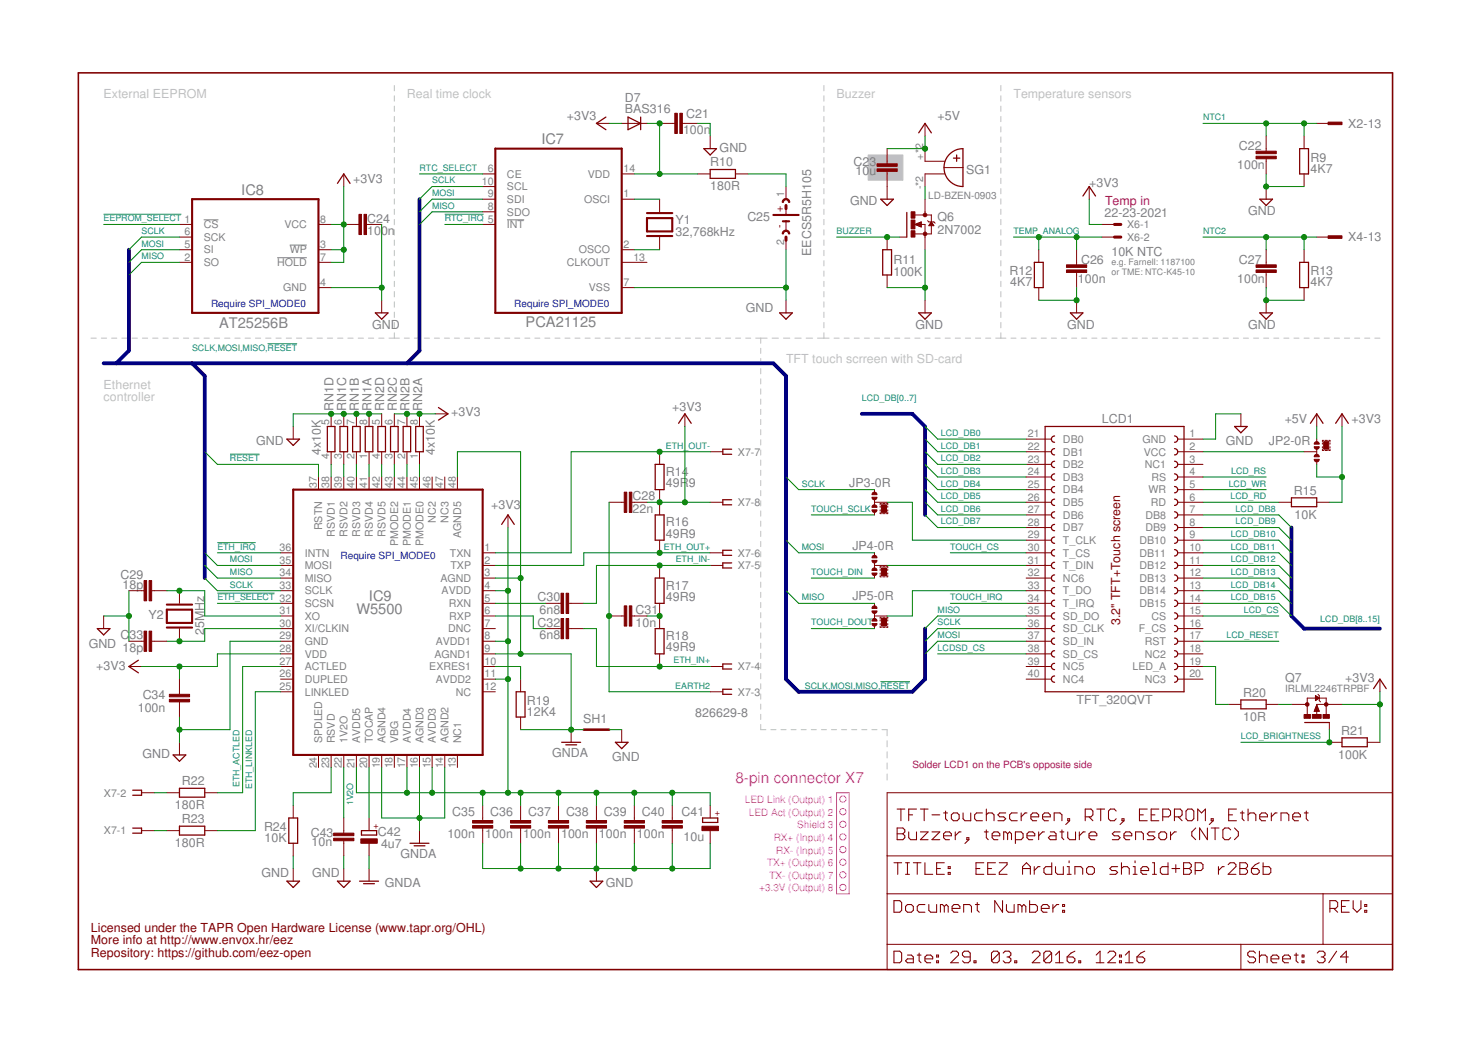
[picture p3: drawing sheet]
<svg xmlns="http://www.w3.org/2000/svg" width="297mm" height="210mm" viewBox="0 0 297 210" stroke-linecap="round" stroke-linejoin="round" font-family="sans-serif">
<defs><g id="words">
<text font-size="3.1" fill="#f0f" x="147.8" y="157.5">8-pin connector X7</text>
<g font-size="2.9" fill="#808080">
<text x="108.8" y="29">IC7</text>
<text x="48.5" y="39.2">IC8</text>
<text x="44" y="65.9">AT25256B</text>
<text x="105.6" y="65.8">PCA21125</text>
<text x="71.6" y="123.4">W5500</text>
<text x="74.2" y="120.8">IC9</text>
</g>
<g font-size="2.5" fill="#c0c0c0">
<text x="20.8" y="19.7">External EEPROM</text>
<text x="81.8" y="19.7">Real time clock</text>
<text x="168.1" y="19.7">Buzzer</text>
<text x="203.7" y="19.7">Temperature sensors</text>
<text x="158" y="73.1">TFT touch scrreen with SD-card</text>
<text x="20.8" y="78.1">Ethernet</text>
<text x="20.8" y="80.7">controller</text>
</g>
<g font-size="2.5" fill="#808080">
<text x="125.6" y="22.7">BAS316</text>
<text x="125.6" y="20.5">D7</text>
<text x="137.9" y="23.8">C21</text>
<text x="113.9" y="24">+3V3</text>
<text x="137.3" y="27">100n</text>
<text x="188.4" y="24.2">+5V</text>
<text x="271" y="25.7">X2-13</text>
<text x="142.7" y="33.5">R10</text>
<text x="144.6" y="30.5">GND</text>
<text x="171.5" y="33.3">C2</text>
<text x="171.9" y="35.2">10</text>
<text x="174.7" y="35.2">u</text>
<text x="174.7" y="33.3">3</text>
<text x="194.2" y="35">SG1</text>
<text x="248.6" y="34">100n</text>
<text x="249" y="30.1">C22</text>
<text x="263.4" y="34.7">4K7</text>
<text x="263.4" y="32.5">R9</text>
<text x="71" y="36.9">+3V3</text>
<text x="142.7" y="38.3">180R</text>
<text x="170.8" y="41.2">GND</text>
<text x="218.9" y="37.5">+3V3</text>
<text x="73.8" y="47.3">100n</text>
<text x="73.8" y="44.7">C24</text>
<text x="135.7" y="47.5">32,768kHz</text>
<text x="135.7" y="45">Y1</text>
<text x="150.2" y="44.4">C25</text>
<text x="188.4" y="47">2N7002</text>
<text x="188.4" y="44.5">Q6</text>
<text x="222" y="43.7">22-23-2021</text>
<text x="250.8" y="43.2">GND</text>
<text x="163" y="51.5" transform="rotate(-90 163 51.5)">EECS5R5H105</text>
<text x="179.6" y="53.1">R11</text>
<text x="217.3" y="53">C26</text>
<text x="223.4" y="51.5">10K NTC</text>
<text x="249" y="53">C27</text>
<text x="271" y="48.6">X4-13</text>
<text x="179.6" y="55.4">100K</text>
<text x="202.9" y="55.4">R12</text>
<text x="203" y="57.6">4K7</text>
<text x="216.6" y="56.8">100n</text>
<text x="248.6" y="56.8">100n</text>
<text x="263.4" y="57.6">4K7</text>
<text x="263.4" y="55.4">R13</text>
<text x="149.9" y="62.8">GND</text>
<text x="74.8" y="66.1">GND</text>
<text x="184" y="66.1">GND</text>
<text x="214.5" y="66.1">GND</text>
<text x="250.8" y="66.1">GND</text>
<text x="67" y="82.6" transform="rotate(-90 67 82.6)">RN1D</text>
<text x="69.6" y="82.6" transform="rotate(-90 69.6 82.6)">RN1C</text>
<text x="72.1" y="82.6" transform="rotate(-90 72.1 82.6)">RN1B</text>
<text x="74.7" y="82.6" transform="rotate(-90 74.7 82.6)">RN1A</text>
<text x="77.2" y="82.6" transform="rotate(-90 77.2 82.6)">RN2D</text>
<text x="79.7" y="82.6" transform="rotate(-90 79.7 82.6)">RN2C</text>
<text x="82.3" y="82.6" transform="rotate(-90 82.3 82.6)">RN2B</text>
<text x="84.8" y="82.6" transform="rotate(-90 84.8 82.6)">RN2A</text>
<text x="90.7" y="83.7">+3V3</text>
<text x="135.1" y="82.6">+3V3</text>
<text x="51.5" y="89.4">GND</text>
<text x="221.5" y="85">LCD1</text>
<text x="246.4" y="89.6">GND</text>
<text x="255" y="89.6">JP2-0R</text>
<text x="258.2" y="85">+5V</text>
<text x="271.6" y="85">+3V3</text>
<text x="64.5" y="91.5" transform="rotate(-90 64.5 91.5)">4x10K</text>
<text x="87.4" y="91.5" transform="rotate(-90 87.4 91.5)">4x10K</text>
<text x="133.8" y="95.7">R14</text>
<text x="127.1" y="100.6">C28</text>
<text x="133.8" y="97.9">49R9</text>
<text x="170.7" y="97.8">JP3-0R</text>
<text x="260" y="99.5">R15</text>
<text x="98.7" y="102.3">+3V3</text>
<text x="127.1" y="103.1">22n</text>
<text x="133.8" y="105.8">R16</text>
<text x="260.2" y="104.3">10K</text>
<text x="133.8" y="108.1">49R9</text>
<text x="171.3" y="110.5">JP4-0R</text>
<text x="24.2" y="116.5">C29</text>
<text x="24.6" y="118.4">18p</text>
<text x="133.8" y="118.5">R17</text>
<text x="29.8" y="124.5">Y2</text>
<text x="108" y="120.9">C30</text>
<text x="108.4" y="123.5">6n8</text>
<text x="127.7" y="123.5">C31</text>
<text x="133.8" y="120.8">49R9</text>
<text x="171.3" y="120.7">JP5-0R</text>
<text x="17.8" y="130.2">GND</text>
<text x="24.2" y="128.5">C</text>
<text x="24.6" y="131.1">18p</text>
<text x="26" y="128.5">33</text>
<text x="41" y="127.7" transform="rotate(-90 41 127.7)">25MHz</text>
<text x="108" y="126">C32</text>
<text x="108.4" y="128.5">6n8</text>
<text x="127.7" y="126">10n</text>
<text x="133.8" y="131">49R9</text>
<text x="133.8" y="128.7">R18</text>
<text x="19.3" y="134.6">+3V3</text>
<text x="258.3" y="137">Q7</text>
<text x="270.3" y="137">+3V3</text>
<text x="27.7" y="143.1">100n</text>
<text x="28.7" y="140.6">C34</text>
<text x="105.9" y="143.9">12K4</text>
<text x="105.9" y="141.7">R19</text>
<text x="216.4" y="141.5">TFT_320QVT</text>
<text x="249.9" y="140.1">R20</text>
<text x="117.2" y="145.4">SH1</text>
<text x="139.7" y="144.2">826629-8</text>
<text x="249.9" y="144.9">10R</text>
<text x="269.6" y="147.7">R21</text>
<text x="28.6" y="152.4">GND</text>
<text x="111" y="152.3">GNDA</text>
<text x="123" y="152.9">GND</text>
<text x="268.9" y="152.5">100K</text>
<text x="36.6" y="157.9">R22</text>
<text x="35.2" y="162.7">180R</text>
<text x="36.6" y="165.5">R23</text>
<text x="53.1" y="167.1">R24</text>
<text x="90.9" y="164.1">C35</text>
<text x="98.5" y="164.1">C36</text>
<text x="106.1" y="164.1">C37</text>
<text x="113.8" y="164.1">C38</text>
<text x="121.4" y="164.1">C39</text>
<text x="129" y="164.1">C40</text>
<text x="137" y="164">C41</text>
<text x="35.2" y="170.3">180R</text>
<text x="53.2" y="169.3">10K</text>
<text x="62.5" y="168.3">C43</text>
<text x="62.6" y="170.2">10n</text>
<text x="75.9" y="168">C42</text>
<text x="76.6" y="170.5">4u7</text>
<text x="80.5" y="172.6">GNDA</text>
<text x="89.9" y="168.5">100n</text>
<text x="97.5" y="168.5">100n</text>
<text x="105.1" y="168.5">100n</text>
<text x="112.8" y="168.5">100n</text>
<text x="120.4" y="168.5">100n</text>
<text x="128" y="168.5">100n</text>
<text x="137.4" y="169.1">10u</text>
<text x="52.6" y="176.4">GND</text>
<text x="62.7" y="176.4">GND</text>
<text x="77.3" y="178.3">GNDA</text>
<text x="121.8" y="178.3">GND</text>
</g>
<text font-size="2.5" fill="#800080" x="222.1" y="41.3">Temp in</text>
<g font-size="2.5" fill="#800000">
<text x="225.1" y="125.7" transform="rotate(-90 225.1 125.7)">3.2&quot; TFT+Touch screen</text>
<text x="18.3" y="187.3">Licensed under the TAPR Open Hardware License (www.tapr.org/OHL)</text>
<text x="18.3" y="189.9">More info at http://www.envox.hr/eez</text>
<text x="18.3" y="192.4">Repository: https://github.com/eez-open</text>
</g>
<g font-size="2.1" fill="#808080">
<text x="98" y="34.6">6</text>
<text x="101.9" y="35.7">CE</text>
<text x="118.1" y="35.7">VDD</text>
<text x="125.3" y="34.6">14</text>
<text x="185.5" y="32.1" transform="rotate(-90 185.5 32.1)">+*2</text>
<text x="96.8" y="37.1">10</text>
<text x="98" y="39.7">9</text>
<text x="101.9" y="40.8">SDI</text>
<text x="101.9" y="38.3">SCL</text>
<text x="117.4" y="40.8">OSCI</text>
<text x="125.3" y="39.7">1</text>
<text x="157.6" y="39.7" transform="rotate(-90 157.6 39.7)">1</text>
<text x="185.5" y="38.1" transform="rotate(-90 185.5 38.1)">-*2</text>
<text x="37.1" y="44.8">1</text>
<text x="37.1" y="47.3">6</text>
<text x="40.9" y="45.9">CS</text>
<text x="57.2" y="45.9">VCC</text>
<text x="64.4" y="44.8">8</text>
<text x="98" y="44.8">5</text>
<text x="98" y="42.2">8</text>
<text x="101.9" y="45.9">INT</text>
<text x="101.9" y="43.3">SDO</text>
<text x="226.5" y="45.9">X6-1</text>
<text x="37.1" y="49.8">5</text>
<text x="37.1" y="52.4">2</text>
<text x="40.9" y="51">SI</text>
<text x="40.9" y="48.4">SCK</text>
<text x="40.9" y="53.5">SO</text>
<text x="55.7" y="53.5">HOLD</text>
<text x="58.2" y="51">WP</text>
<text x="64.4" y="52.4">7</text>
<text x="64.4" y="49.8">3</text>
<text x="113.9" y="53.5">CLKOUT</text>
<text x="116.3" y="51">OSCO</text>
<text x="125.3" y="49.8">2</text>
<text x="127.3" y="52.4">13</text>
<text x="157.6" y="49.2" transform="rotate(-90 157.6 49.2)">2</text>
<text x="226.5" y="48.4">X6-2</text>
<text x="56.9" y="58.6">GND</text>
<text x="64.4" y="57.5">4</text>
<text x="118.4" y="58.6">VSS</text>
<text x="125.3" y="57.5">7</text>
<text x="66.2" y="85.4" transform="rotate(-90 66.2 85.4)">5</text>
<text x="68.7" y="85.4" transform="rotate(-90 68.7 85.4)">6</text>
<text x="71.3" y="85.4" transform="rotate(-90 71.3 85.4)">7</text>
<text x="73.8" y="85.4" transform="rotate(-90 73.8 85.4)">8</text>
<text x="76.3" y="85.4" transform="rotate(-90 76.3 85.4)">5</text>
<text x="78.9" y="85.4" transform="rotate(-90 78.9 85.4)">6</text>
<text x="81.4" y="85.4" transform="rotate(-90 81.4 85.4)">7</text>
<text x="84" y="85.4" transform="rotate(-90 84 85.4)">8</text>
<text x="206.6" y="87.9">21</text>
<text x="213.6" y="89.1">DB0</text>
<text x="229.6" y="89.1">GND</text>
<text x="239" y="87.9">1</text>
<text x="66.2" y="92.4" transform="rotate(-90 66.2 92.4)">4</text>
<text x="68.7" y="92.4" transform="rotate(-90 68.7 92.4)">3</text>
<text x="71.3" y="92.4" transform="rotate(-90 71.3 92.4)">2</text>
<text x="73.8" y="92.4" transform="rotate(-90 73.8 92.4)">1</text>
<text x="76.3" y="92.4" transform="rotate(-90 76.3 92.4)">4</text>
<text x="78.9" y="92.4" transform="rotate(-90 78.9 92.4)">3</text>
<text x="81.4" y="92.4" transform="rotate(-90 81.4 92.4)">2</text>
<text x="84" y="92.4" transform="rotate(-90 84 92.4)">1</text>
<text x="148.3" y="91.6">X7-7</text>
<text x="206.6" y="90.5">22</text>
<text x="206.6" y="93">23</text>
<text x="206.6" y="95.6">24</text>
<text x="213.6" y="91.6">DB1</text>
<text x="213.6" y="94.1">DB2</text>
<text x="229.8" y="91.6">VCC</text>
<text x="230.1" y="94.1">NC1</text>
<text x="239" y="90.5">2</text>
<text x="239" y="93">3</text>
<text x="239" y="95.6">4</text>
<text x="63.6" y="98.1" transform="rotate(-90 63.6 98.1)">37</text>
<text x="66.2" y="98.1" transform="rotate(-90 66.2 98.1)">38</text>
<text x="68.7" y="98.1" transform="rotate(-90 68.7 98.1)">39</text>
<text x="71.3" y="98.1" transform="rotate(-90 71.3 98.1)">40</text>
<text x="73.8" y="98.1" transform="rotate(-90 73.8 98.1)">41</text>
<text x="76.3" y="98.1" transform="rotate(-90 76.3 98.1)">42</text>
<text x="78.9" y="98.1" transform="rotate(-90 78.9 98.1)">43</text>
<text x="81.4" y="98.1" transform="rotate(-90 81.4 98.1)">44</text>
<text x="84" y="98.1" transform="rotate(-90 84 98.1)">45</text>
<text x="86.5" y="98.1" transform="rotate(-90 86.5 98.1)">46</text>
<text x="89" y="98.1" transform="rotate(-90 89 98.1)">47</text>
<text x="91.6" y="98.1" transform="rotate(-90 91.6 98.1)">48</text>
<text x="148.3" y="101.8">X7-8</text>
<text x="206.6" y="98.1">25</text>
<text x="206.6" y="100.6">26</text>
<text x="213.6" y="96.7">DB3</text>
<text x="213.6" y="99.2">DB4</text>
<text x="213.6" y="101.8">DB5</text>
<text x="230.8" y="99.2">WR</text>
<text x="231.3" y="101.8">RD</text>
<text x="231.4" y="96.7">RS</text>
<text x="239" y="98.1">5</text>
<text x="239" y="100.6">6</text>
<text x="64.8" y="106.6" transform="rotate(-90 64.8 106.6)">RSTN</text>
<text x="67.3" y="107.9" transform="rotate(-90 67.3 107.9)">RSVD1</text>
<text x="69.8" y="107.9" transform="rotate(-90 69.8 107.9)">RSVD2</text>
<text x="72.4" y="107.9" transform="rotate(-90 72.4 107.9)">RSVD3</text>
<text x="74.9" y="107.9" transform="rotate(-90 74.9 107.9)">RSVD4</text>
<text x="77.5" y="107.9" transform="rotate(-90 77.5 107.9)">RSVD5</text>
<text x="87.6" y="105.1" transform="rotate(-90 87.6 105.1)">NC2</text>
<text x="90.2" y="105.1" transform="rotate(-90 90.2 105.1)">NC3</text>
<text x="206.6" y="103.2">27</text>
<text x="206.6" y="105.7">28</text>
<text x="213.6" y="104.3">DB6</text>
<text x="213.6" y="106.8">DB7</text>
<text x="230.2" y="104.3">DB8</text>
<text x="230.2" y="106.8">DB9</text>
<text x="239" y="103.2">7</text>
<text x="239" y="105.7">8</text>
<text x="56.2" y="110.8">36</text>
<text x="56.2" y="113.3">35</text>
<text x="61.3" y="111.9">INTN</text>
<text x="80" y="109.8" transform="rotate(-90 80 109.8)">PMODE2</text>
<text x="82.5" y="109.8" transform="rotate(-90 82.5 109.8)">PMODE1</text>
<text x="85.1" y="109.8" transform="rotate(-90 85.1 109.8)">PMODE0</text>
<text x="90.4" y="111.9">TXN</text>
<text x="92.7" y="108.2" transform="rotate(-90 92.7 108.2)">AGND5</text>
<text x="97.4" y="110.8">1</text>
<text x="97.4" y="113.3">2</text>
<text x="148.3" y="111.9">X7-6</text>
<text x="206.6" y="108.3">29</text>
<text x="206.6" y="110.8">30</text>
<text x="206.6" y="113.3">31</text>
<text x="213.6" y="109.4">T_CLK</text>
<text x="213.6" y="111.9">T_CS</text>
<text x="229" y="109.4">DB10</text>
<text x="229" y="111.9">DB11</text>
<text x="239" y="108.3">9</text>
<text x="239" y="110.8">10</text>
<text x="239" y="113.3">11</text>
<text x="56.2" y="115.9">34</text>
<text x="56.2" y="118.4">33</text>
<text x="61.3" y="117">MISO</text>
<text x="61.3" y="114.4">MOSI</text>
<text x="61.3" y="119.5">SCLK</text>
<text x="88.5" y="117">AGND</text>
<text x="88.8" y="119.5">AVDD</text>
<text x="90.5" y="114.4">TXP</text>
<text x="97.4" y="115.9">3</text>
<text x="97.4" y="118.4">4</text>
<text x="148.3" y="114.4">X7-5</text>
<text x="206.6" y="115.9">32</text>
<text x="206.6" y="118.4">33</text>
<text x="213.6" y="114.4">T_DIN</text>
<text x="213.6" y="117">NC6</text>
<text x="213.6" y="119.5">T_DO</text>
<text x="229" y="114.4">DB12</text>
<text x="229" y="117">DB13</text>
<text x="229" y="119.5">DB14</text>
<text x="239" y="115.9">12</text>
<text x="239" y="118.4">13</text>
<text x="56.2" y="120.9">32</text>
<text x="56.2" y="123.5">31</text>
<text x="61.3" y="122.1">SCSN</text>
<text x="61.3" y="124.6">XO</text>
<text x="90.2" y="122.1">RXN</text>
<text x="90.3" y="124.6">RXP</text>
<text x="97.4" y="120.9">5</text>
<text x="97.4" y="123.5">6</text>
<text x="206.6" y="120.9">34</text>
<text x="206.6" y="123.5">35</text>
<text x="213.6" y="122.1">T_IRQ</text>
<text x="213.6" y="124.6">SD_DO</text>
<text x="229" y="122.1">DB15</text>
<text x="231.4" y="124.6">CS</text>
<text x="239" y="123.5">15</text>
<text x="239" y="120.9">14</text>
<text x="56.2" y="128.6">29</text>
<text x="56.2" y="131.1">28</text>
<text x="56.2" y="126">30</text>
<text x="61.3" y="129.7">GND</text>
<text x="61.3" y="127.1">XI/CLKIN</text>
<text x="87.6" y="129.7">AVDD1</text>
<text x="90" y="127.1">DNC</text>
<text x="97.4" y="131.1">9</text>
<text x="97.4" y="128.6">8</text>
<text x="97.4" y="126">7</text>
<text x="206.6" y="126">36</text>
<text x="206.6" y="128.6">37</text>
<text x="206.6" y="131.1">38</text>
<text x="213.6" y="127.1">SD_CLK</text>
<text x="213.6" y="129.7">SD_IN</text>
<text x="228.9" y="127.1">F_CS</text>
<text x="230.1" y="129.7">RST</text>
<text x="239" y="126">16</text>
<text x="239" y="128.6">17</text>
<text x="239" y="131.1">18</text>
<text x="56.2" y="133.6">27</text>
<text x="56.2" y="136.2">26</text>
<text x="61.3" y="134.8">ACTLED</text>
<text x="61.3" y="137.3">DUPLED</text>
<text x="61.3" y="132.2">VDD</text>
<text x="86.3" y="134.8">EXRES1</text>
<text x="87.3" y="132.2">AGND1</text>
<text x="87.6" y="137.3">AVDD2</text>
<text x="97.4" y="136.2">11</text>
<text x="97.4" y="133.6">10</text>
<text x="148.3" y="134.8">X7-4</text>
<text x="206.6" y="133.6">39</text>
<text x="206.6" y="136.2">40</text>
<text x="213.6" y="132.2">SD_CS</text>
<text x="213.6" y="134.8">NC5</text>
<text x="213.6" y="137.3">NC4</text>
<text x="227.6" y="134.8">LED_A</text>
<text x="230.1" y="132.2">NC2</text>
<text x="230.1" y="137.3">NC3</text>
<text x="239" y="133.6">19</text>
<text x="239" y="136.2">20</text>
<text x="56.2" y="138.7">25</text>
<text x="61.3" y="139.8">LINKLED</text>
<text x="91.6" y="139.8">NC</text>
<text x="97.4" y="138.7">12</text>
<text x="148.3" y="139.8">X7-3</text>
<text x="64.8" y="149.4" transform="rotate(-90 64.8 149.4)">SPDLED</text>
<text x="67.3" y="149.4" transform="rotate(-90 67.3 149.4)">RSVD</text>
<text x="69.8" y="149.4" transform="rotate(-90 69.8 149.4)">1V2O</text>
<text x="72.4" y="149.4" transform="rotate(-90 72.4 149.4)">AVDD5</text>
<text x="74.9" y="149.4" transform="rotate(-90 74.9 149.4)">TOCAP</text>
<text x="77.5" y="149.4" transform="rotate(-90 77.5 149.4)">AGND4</text>
<text x="80" y="149.4" transform="rotate(-90 80 149.4)">VBG</text>
<text x="82.5" y="149.4" transform="rotate(-90 82.5 149.4)">AVDD4</text>
<text x="85.1" y="149.4" transform="rotate(-90 85.1 149.4)">AGND3</text>
<text x="87.6" y="149.4" transform="rotate(-90 87.6 149.4)">AVDD3</text>
<text x="90.2" y="149.4" transform="rotate(-90 90.2 149.4)">AGND2</text>
<text x="92.7" y="149.4" transform="rotate(-90 92.7 149.4)">NC1</text>
<text x="63.6" y="154.5" transform="rotate(-90 63.6 154.5)">24</text>
<text x="66.2" y="154.5" transform="rotate(-90 66.2 154.5)">23</text>
<text x="68.7" y="154.5" transform="rotate(-90 68.7 154.5)">22</text>
<text x="71.3" y="154.5" transform="rotate(-90 71.3 154.5)">21</text>
<text x="73.8" y="154.5" transform="rotate(-90 73.8 154.5)">20</text>
<text x="76.3" y="154.5" transform="rotate(-90 76.3 154.5)">19</text>
<text x="78.9" y="154.5" transform="rotate(-90 78.9 154.5)">18</text>
<text x="81.4" y="154.5" transform="rotate(-90 81.4 154.5)">17</text>
<text x="84" y="154.5" transform="rotate(-90 84 154.5)">16</text>
<text x="86.5" y="154.5" transform="rotate(-90 86.5 154.5)">15</text>
<text x="89" y="154.5" transform="rotate(-90 89 154.5)">14</text>
<text x="91.6" y="154.5" transform="rotate(-90 91.6 154.5)">13</text>
<text x="20.9" y="160.2">X7-2</text>
<text x="20.9" y="167.8">X7-1</text>
</g>
<g font-size="2.1" fill="#800000">
<text x="157.3" y="45.8" transform="rotate(-90 157.3 45.8)">-</text>
<text x="157.3" y="42.6" transform="rotate(-90 157.3 42.6)">+</text>
</g>
<g font-size="2" fill="#808080">
<text x="186.5" y="40">LD-BZEN-0903</text>
<text x="258.3" y="139.2">IRLML2246TRPBF</text>
</g>
<g font-size="2" fill="#00f">
<text x="42.4" y="61.6">Require SPI_MODE0</text>
<text x="103.4" y="61.6">Require SPI_MODE0</text>
<text x="68.4" y="112.4">Require SPI_MODE0</text>
</g>
<text font-size="2" fill="#800080" x="183.4" y="154.3">Solder LCD1 on the PCB's opposite side</text>
<g font-size="2" fill="#f0f">
<text x="149.7" y="161.4">LED Link (Output) 1</text>
<text x="150.5" y="164">LED Act (Output) 2</text>
<text x="160.2" y="166.5">Shield 3</text>
<text x="155.5" y="169.1">RX+ (Input) 4</text>
<text x="156" y="171.6">RX- (Input) 5</text>
<text x="152.6" y="179.2">+3.3V (Output) 8</text>
<text x="154.2" y="174.1">TX+ (Output) 6</text>
<text x="154.6" y="176.7">TX- (Output) 7</text>
</g>
<g font-size="1.8" fill="#008080">
<text x="241.8" y="24.2">NTC1</text>
<text x="84.3" y="34.3">RTC_SELECT</text>
<text x="86.9" y="41.9">MISO</text>
<text x="86.9" y="36.9">SCLK</text>
<text x="86.9" y="39.4">MOSI</text>
<text x="20.8" y="44.5">EEPROM_SELECT</text>
<text x="28.4" y="47">SCLK</text>
<text x="89.4" y="44.5">RTC_IRQ</text>
<text x="168.1" y="47">BUZZER</text>
<text x="203.7" y="47">TEMP_ANALOG</text>
<text x="241.8" y="47">NTC2</text>
<text x="28.4" y="52.1">MISO</text>
<text x="28.4" y="49.6">MOSI</text>
<text x="38.6" y="70.5">SCLK,MOSI,MISO,RESET</text>
<text x="173.2" y="80.7">LCD_DB[0..7]</text>
<text x="189.1" y="87.7">LCD_DB0</text>
<text x="46.2" y="92.7">RESET</text>
<text x="133.8" y="90.2">ETH_OUT-</text>
<text x="189.1" y="95.3">LCD_DB3</text>
<text x="189.1" y="92.7">LCD_DB2</text>
<text x="189.1" y="90.2">LCD_DB1</text>
<text x="247.4" y="95.3">LCD_RS</text>
<text x="161.1" y="97.8">SCLK</text>
<text x="189.1" y="100.4">LCD_DB5</text>
<text x="189.1" y="97.8">LCD_DB4</text>
<text x="246.9" y="97.8">LCD_WR</text>
<text x="247.3" y="100.4">LCD_RD</text>
<text x="163" y="102.9">TOUCH_SCLK</text>
<text x="189.1" y="105.4">LCD_DB7</text>
<text x="189.1" y="102.9">LCD_DB6</text>
<text x="247.3" y="108">LCD_DB10</text>
<text x="248.3" y="102.9">LCD_DB8</text>
<text x="248.3" y="105.4">LCD_DB9</text>
<text x="43.7" y="110.5">ETH_IRQ</text>
<text x="46.2" y="113.1">MOSI</text>
<text x="133.4" y="110.5">ETH_OUT+</text>
<text x="135.8" y="113.1">ETH_IN-</text>
<text x="161.1" y="110.5">MOSI</text>
<text x="191" y="110.5">TOUCH_CS</text>
<text x="247.3" y="110.5">LCD_DB11</text>
<text x="247.3" y="113.1">LCD_DB12</text>
<text x="46.2" y="115.6">MISO</text>
<text x="46.2" y="118.1">SCLK</text>
<text x="163" y="115.6">TOUCH_DIN</text>
<text x="247.3" y="115.6">LCD_DB13</text>
<text x="247.3" y="118.1">LCD_DB14</text>
<text x="43.7" y="120.7">ETH_SELECT</text>
<text x="161.1" y="120.7">MISO</text>
<text x="163" y="125.7">TOUCH_DOUT</text>
<text x="188.4" y="123.2">MISO</text>
<text x="188.4" y="125.7">SCLK</text>
<text x="191" y="120.7">TOUCH_IRQ</text>
<text x="247.3" y="120.7">LCD_DB15</text>
<text x="250" y="123.2">LCD_CS</text>
<text x="265.3" y="125.1">LCD_DB[8..15]</text>
<text x="188.4" y="130.8">LCDSD_CS</text>
<text x="188.4" y="128.3">MOSI</text>
<text x="246.5" y="128.3">LCD_RESET</text>
<text x="135.4" y="133.4">ETH_IN+</text>
<text x="135.7" y="138.4">EARTH2</text>
<text x="161.8" y="138.4">SCLK,MOSI,MISO,RESET</text>
<text x="249.4" y="148.6">LCD_BRIGHTNESS</text>
<text x="48.1" y="158.3" transform="rotate(-90 48.1 158.3)">ETH_ACTLED</text>
<text x="50.7" y="158.7" transform="rotate(-90 50.7 158.7)">ETH_LINKLED</text>
<text x="71" y="161.9" transform="rotate(-90 71 161.9)">1V2O</text>
</g>
<g font-size="1.8" fill="#808080">
<text x="223.4" y="53.4">e.g. Farnell: 1187100</text>
<text x="223.4" y="55.3">or TME: NTC-K45-10</text>
</g>
<g font-size="1.8" fill="#800000">
<text x="76" y="166.6" transform="rotate(-90 76 166.6)">+</text>
<text x="144.6" y="164.1" transform="rotate(-90 144.6 164.1)">+</text>
</g>
</g></defs>
<path d="M174.5 31.2h7v5h-7z" fill="#c0c0c0" stroke="#c0c0c0" stroke-width=".2"/>
<g fill="none" stroke="#c0c0c0" stroke-width=".2">
<path d="M79.2 17.2v1.1M79.2 19.3v1M165.6 17.2v1.1M165.6 19.3v1M201.1 17.2v1.1M201.1 19.3v1M79.2 21.3v1.1M79.2 23.4v1.1M79.2 25.5v1M79.2 27.5v1.1M79.2 29.6v1.1M79.2 31.7v1.1"/>
<path d="M79.2 33.8v1M79.2 35.8v1.1M79.2 37.9v1.1M79.2 40v1M165.6 21.3v1.1M165.6 23.4v1.1M165.6 25.5v1M165.6 27.5v1.1M165.6 29.6v1.1M165.6 31.7v1.1M165.6 33.8v1M165.6 35.8v1.1"/>
<path d="M165.6 37.9v1.1M165.6 40v1M201.1 21.3v1.1M201.1 23.4v1.1M201.1 25.5v1M201.1 27.5v1.1M201.1 29.6v1.1M201.1 31.7v1.1M201.1 33.8v1M201.1 35.8v1.1M201.1 37.9v1.1M201.1 40v1"/>
<path d="M79.2 42.1v1M79.2 44.1v1.1M79.2 46.2v1.1M79.2 48.3v1M79.2 50.3v1.1M79.2 52.4v1.1M79.2 54.5v1M79.2 56.6v1M79.2 58.6v1.1M165.6 42.1v1M165.6 44.1v1.1M165.6 46.2v1.1"/>
<path d="M165.6 48.3v1M165.6 50.3v1.1M165.6 52.4v1.1M165.6 54.5v1M165.6 56.6v1M165.6 58.6v1.1M201.1 42.1v1M201.1 44.1v1.1M201.1 46.2v1.1M201.1 48.3v1M201.1 50.3v1.1M201.1 52.4v1.1"/>
<path d="M201.1 54.5v1M201.1 56.6v1M201.1 58.6v1.1M18.3 68h1M20.4 68h1M22.4 68h1.1M24.5 68h1M26.5 68h1.1M28.6 68h1.1M30.7 68h1M32.7 68h1.1M34.8 68h1.1"/>
<path d="M36.9 68h1M38.9 68h1.1M41 68h1.1M43.1 68h1M45.1 68h1.1M47.2 68h1.1M49.3 68h1M51.3 68h1.1M53.4 68h1.1M55.5 68h1M57.5 68h1.1M59.6 68h1"/>
<path d="M61.7 68h1M63.7 68h1.1M65.8 68h1M67.8 68h1.1M69.9 68h1.1M72 68h1M74 68h1.1M76.1 68h1.1M78.2 68h2.1M79.2 60.7v1.1M79.2 62.8v1M79.2 64.8v1.1"/>
<path d="M79.2 66.9v1.1M81.3 68h1M83.3 68h1M85.3 68h1M87.3 68h1M89.3 68h1M91.3 68h1.1M93.4 68h1M95.4 68h1M97.4 68h1M99.4 68h1M101.4 68h1"/>
<path d="M103.4 68h1.1M105.5 68h1M107.5 68h1M109.5 68h1M111.5 68h1M113.5 68h1.1M115.5 68h1.1M117.6 68h1M119.6 68h1M121.6 68h1M123.6 68h1.1M125.6 68h1.1"/>
<path d="M127.7 68h1M129.7 68h1M131.7 68h1M133.7 68h1M135.7 68h1M137.8 68h1M139.8 68h1M141.8 68h1M143.8 68h1M145.8 68h1M147.8 68h1M149.9 68h1"/>
<path d="M151.9 68h2.3M152.9 68v1M152.9 70v1.1M152.9 72.1v1M152.9 74.1v1.1M152.9 76.2v1M152.9 78.2v1M155.2 68h1.2M157.5 68h1.2M159.7 68h1.3M162 68h1.3M164.3 68h2.3"/>
<path d="M165.6 60.7v1.1M165.6 62.8v1M165.6 64.8v1.1M165.6 66.9v1.1M167.6 68h1.1M169.7 68h1M171.7 68h1M173.7 68h1M175.7 68h1.1M177.8 68h1M179.8 68h1M181.8 68h1.1"/>
<path d="M183.9 68h1M185.9 68h1M187.9 68h1.1M189.9 68h1.1M192 68h1M194 68h1.1M196 68h1.1M198.1 68h1M200.1 68h2.1M201.1 60.7v1.1M201.1 62.8v1M201.1 64.8v1.1"/>
<path d="M201.1 66.9v1.1M203.2 68h1M205.2 68h1M207.2 68h1.1M209.3 68h1M211.3 68h1M213.3 68h1.1M215.3 68h1.1M217.4 68h1M219.4 68h1.1M221.4 68h1.1M223.5 68h1"/>
<path d="M225.5 68h1M227.5 68h1.1M229.6 68h1M231.6 68h1M233.6 68h1.1M235.7 68h1M237.7 68h1M239.7 68h1.1M241.8 68h1M243.8 68h1M245.8 68h1.1M247.9 68h1"/>
<path d="M249.9 68h1M251.9 68h1M254 68h1M256 68h1M258 68h1M260.1 68h1M262.1 68h1M264.1 68h1M266.1 68h1.1M268.2 68h1M270.2 68h1M272.2 68h1.1"/>
<path d="M274.3 68h1M276.3 68h1M152.9 80.2v1.1M152.9 82.3v1M152.9 84.3v1.1M152.9 86.4v1M152.9 88.4v1.1M152.9 90.5v1M152.9 92.5v1.1M152.9 94.6v1M152.9 96.6v1M152.9 98.6v1.1"/>
<path d="M152.9 100.7v1M152.9 102.7v1.1M152.9 104.8v1M152.9 106.8v1.1M152.9 108.9v1M152.9 110.9v1.1M152.9 112.9v1.1M152.9 115v1M152.9 117v1.1M152.9 119.1v1M152.9 121.1v1.1M152.9 123.2v1"/>
<path d="M152.9 125.2v1.1M152.9 127.3v1M152.9 129.3v1M152.9 131.3v1.1M152.9 133.4v1M152.9 135.4v1.1M152.9 137.5v1M152.9 139.5v1.1M152.9 141.6v1M152.9 143.6v1.1M152.9 145.6v1.1h1M154.9 146.7h1.1"/>
<path d="M157 146.7h1M159 146.7h1M161 146.7h1M163 146.7h1.1M165.1 146.7h1M167.1 146.7h1M169.1 146.7h1.1M171.2 146.7h1M173.2 146.7h1M175.2 146.7h1.1M177.2 146.7h1.1v1.2M178.3 148.9v1.3"/>
<path d="M178.3 151.2v1.2M178.3 153.4v1.2M178.3 155.6v1.2"/>
</g>
<path d="M40.9 44.2h3M55.7 51.8h6M58.2 49.3h3.5M101.9 44.2h3.4" fill="none" stroke="#808080" stroke-width=".2"/>
<g fill="none" stroke="#800000" stroke-width=".21">
<path d="M179.7 173.5h1.5M180.3 162.7h1.5M180.3 166.5h1.2l.3 .4v.4l-.3 .3 .3 .4v.4l-.3 .4h-1.2zM180.3 167.6h1.2M180.4 173.5v2.3M181.1 162.7v2.3M182 173.5h.8M182 175.8h.8M182.4 173.5v2.3M182.6 167.3v1.1l.4 .4h1.2v-1.5M182.6 163.8h.8M183.6 173.5h1.5"/>
<path d="M184.2 162.7h-1.6v2.3M184.3 173.5v2.3M185 162.7h1.5M185 167.3h1.5l-1.5 1.5h1.5M185.7 162.7v2.3M185.9 173.5v2.3h1.6M187.3 163.8h1.6M187.3 167.3h1.6l-1.6 1.5h1.6M188.2 174.6h.8M189.6 163.4h.8M189.6 168h1.6v-.4l-.4-.3h-.8l-.4 .3v.8l.4 .4h.8M189.8 173.5h-1.6v2.3h1.6"/>
<path d="M190 163.1v1.5l.4 .4M190.6 175.4h.4v.4h-.4zM190.6 174.2h.4v.4h-.4zM191.2 163.8l.4-.4h.8l.4 .4v.8l-.4 .4h-.8l-.4-.4zM192 167.3v1.5M193.1 167.3h-.3l-.8 .7M193.5 163.4v1.2l.4 .4h1.2v-1.6M194.3 168.4h.4v.4h-.4zM194.7 168.8l-.8 .8M196.2 174.6h.7M197.4 163.4h-1.1l-.4 .4v.8l.4 .4h1.1M197.7 173.5h-1.5v2.3h1.5"/>
<path d="M197.8 167.3h.8M198.2 163.8l.4-.4h.8l.4 .4v1.2M198.2 162.7v2.3M198.2 166.9v1.5l.4 .4M198.5 174.6h.8M199.4 168h1.5v-.4l-.3-.3h-.8l-.4 .3v.8l.4 .4h.8M200.1 173.5h-1.6v2.3h1.6M200.8 173.5h1.6v.3l-1.6 1.6v.4h1.6M202.1 163.4h-1.2l-.3 .4 .3 .4h.8l.4 .4-.4 .4h-1.1M202.5 167.6l-.4-.3h-.4v1.5M202.5 167.6v1.2M202.5 167.6l.4-.3 .4 .3v1.2"/>
<path d="M204.1 168.8h1.1l.4-.4v-.8l-.4-.3h-1.1v2.3M204.4 163.4h-1.1l-.4 .4v.8l.4 .4h1.1M205.2 163.4v1.6M205.5 174.6h1.6M205.5 175.8v-1.6l.8-.7 .8 .7v1.6M206.4 163.4h-.4l-.8 .8M206.4 168h1.6v-.4l-.4-.3h-.8l-.4 .3v.8l.4 .4h.8M207.2 164.2h1.5v-.4l-.4-.4h-.7l-.4 .4v.8l.4 .4h.7M207.9 174.2v1.6M208.7 167.3v1.5M209 174.2h-.4l-.7 .8M209.5 164.2h1.6v-.4l-.4-.4h-.8l-.4 .4v.8l.4 .4h.8"/>
<path d="M209.9 167.3h-.4l-.8 .7M211.1 167.3h.8l.3 .3v1.2h-1.1l-.4-.4 .4-.4h1.1M211.4 173.5v2.3h-1.2l-.4-.4v-.8l.4-.4h1.2M211.9 165v-1.6h1.1l.4 .4v1.2M212.1 174.2v1.2l.4 .4h1.2v-1.6M213 167.3h.8M213.4 166.9v1.5l.4 .4M214.5 175.8h.8M214.5 174.2h.4v1.6M214.6 164.6h.4v.4h-.4zM214.6 167.3v1.1l.4 .4h1.2v-1.5M214.9 173.1v.4"/>
<path d="M215 165l-.8 .8M216 175.8v-1.6h1.2l.4 .4v1.2M216.9 167.3v1.5M218.1 164.2h1.2l.3-.4v-.7l-.3-.4h-1.2v2.3M218.1 167.3h-.4l-.8 .7M218.4 174.6l.4-.4h.7l.4 .4v.8l-.4 .4h-.7l-.4-.4zM218.9 164.2l.7 .8M218.9 168h1.5v-.4l-.4-.3h-.7l-.4 .3v.8l.4 .4h.7M220.4 162.7h1.6M221.2 162.7v2.3M224.3 163.1l-.4-.4h-.7l-.4 .4v1.5l.4 .4h.7l.4-.4M224.6 174.2h-1.2l-.3 .4 .3 .4h.8l.4 .4-.4 .4h-1.1"/>
<path d="M225.1 167.3h-1.2l-.4 .3 .4 .4h.8l.4 .4-.4 .4h-1.2M225.4 174.6l.4-.4h.8l.3 .4v1.2M225.4 173.5v2.3M225.5 164.6h.4v.4h-.4zM225.9 165l-.8 .8M225.9 168h1.6v-.4l-.4-.3h-.8l-.4 .3v.8l.4 .4h.8M227.7 175.8h.8M227.7 174.2h.4v1.6M228.1 173.1v.4M228.2 168.8v-1.5h1.2l.4 .3v1.2M229 163.8h.8M229.3 175h1.5v-.4l-.3-.4h-.8l-.4 .4v.8l.4 .4h.8"/>
<path d="M230.6 162.7h-1.6v2.3h1.6M231.4 163.8h.7M231.6 173.5h.4v2.3M231.6 175.8h.8M232.1 167.3h-1.2l-.3 .3 .3 .4h.8l.4 .4-.4 .4h-1.1M232.9 162.7h-1.5v2.3h1.5M232.9 167.6l.4-.3h.8l.4 .3v.8l-.4 .4h-.8l-.4-.4zM233.7 164.2h1.1l.4-.4v-.7l-.4-.4h-1.1v2.3M234.7 173.5v2.3h-1.1l-.4-.4v-.8l.4-.4h1.1M235.2 167.3v1.5M235.5 174.6h1.6M236 164.2h1.2l.4-.4v-.7l-.4-.4h-1.2v2.3"/>
<path d="M236.3 173.8v1.6M236.4 167.3h-.4l-.8 .7M236.8 164.2l.8 .8M237.9 173.5h1.1l.4 .3v.4l-.4 .4 .4 .4v.4l-.4 .4h-1.1zM237.9 174.6h1.1M238.7 162.7h.8l.4 .4v1.5l-.4 .4h-.8l-.3-.4v-1.5zM240.2 175h1.2l.4-.4v-.8l-.4-.3h-1.2v2.3M240.3 166.5l-.8 .8v.7l.8 .8M240.7 165v-2.3l.8 .7 .8-.7v2.3M242.7 166.5v2.3l-1.6-2.3v2.3M243.4 164.6h.4v.4h-.4zM243.4 166.5h1.6"/>
<path d="M243.8 165l-.8 .8M244.2 166.5v2.3M244.9 174.2v1.6M246 174.2h-.3l-.8 .8M246.8 173.8l.4-.3h.8l.4 .3v.4l-1.6 1.6h1.6M246.9 163.8h.8M247.3 166.9l-.4-.4h-.8l-.3 .4v1.5l.3 .4h.8l.4-.4M248.1 166.5l.8 .8v.7l-.8 .8M248.5 162.7h-1.6v2.3h1.6M249.2 173.5h1.1l.4 .3v.4l-.4 .4 .4 .4v.4l-.4 .4h-1.1zM249.2 174.6h1.1M249.3 163.4h.7"/>
<path d="M249.7 163.1v1.5l.3 .4M250.8 163.8l.4-.4h.8l.4 .4v1.2M250.8 162.7v2.3M251.5 174.6h1.2l.4 .4v.4l-.4 .4h-.8l-.4-.4zM253.1 173.5l-.8 .3-.8 .8M253.2 164.2h1.5v-.4l-.4-.4h-.7l-.4 .4v.8l.4 .4h.7M253.9 173.5v2.3h1.1l.4-.4v-.8l-.4-.4h-1.1M255.5 163.4v1.6M256.7 163.4h-.4l-.8 .8M257.5 165v-1.6h1.1l.4 .4v1.2M259.8 164.2h1.5v-.4l-.3-.4h-.8l-.4 .4v.8l.4 .4h.8M262.1 163.4h.8"/>
<path d="M262.5 163.1v1.5l.4 .4M179.7 181.1h1.1l.4 .4v1.5l-.4 .4h-1.1zM179.7 191.2h1.1l.4 .4v1.6l-.4 .4h-1.1zM182 182.2l.4-.3h.8l.4 .3v.8l-.4 .4h-.8l-.4-.4zM182.4 192h.8l.4 .4v1.2h-1.2l-.4-.4 .4-.4h1.2M184.3 192h.8M184.7 191.6v1.6l.4 .4M185.9 192.8h1.6v-.4l-.5-.4h-.7l-.4 .4v.8l.4 .4h.7M185.9 181.9h-1.2l-.4 .3v.8l.4 .4h1.2M186.7 181.9v1.1l.3 .4h1.2v-1.5M188.2 193.2h.4v.4h-.4zM188.2 192h.4v.4h-.4z"/>
<path d="M189.8 182.2l-.4-.3h-.4v1.5M189.8 182.2l.4-.3 .4 .3v1.2M189.8 182.2v1.2M191.1 191.6l.4-.4h.8l.3 .4v.4l-1.5 1.6h1.5M191.3 182.6h1.6v-.4l-.4-.3h-.8l-.4 .3v.8l.4 .4h.8M193.7 183.4v-1.5h1.2l.3 .3v1.2M195 192.4h-1.2l-.4-.4v-.4l.4-.4h.8l.4 .4v1.6l-.4 .4h-.8l-.4-.4M195.7 193.2h.5v.4h-.5zM196 181.9h.8M196.4 181.5v1.5l.4 .4M200.8 191.6v1.6l-.4 .4h-.7l-.4-.4M200.8 191.6l-.4-.4h-.7l-.4 .4v1.6"/>
<path d="M200.8 191.6l-1.5 1.6M201.5 181.1v2.3l-1.6-2.3v2.3M201.6 191.6l.4-.4h.8l.4 .4v.4l-.4 .4M202.3 181.9v1.1l.3 .4h1.2v-1.5M202.4 192.4h.4M202.8 192.4l.4 .4v.4l-.4 .4h-.8l-.4-.4M203.9 193.2h.4v.4h-.4zM205.4 182.2l-.4-.3h-.4v1.5M205.4 182.2v1.2M205.4 182.2l.4-.3 .4 .3v1.2M206.9 181.1v2.3h1.2l.4-.4v-.8l-.4-.3h-1.2M207.5 191.6l.3-.4h.8l.4 .4v.4l-1.5 1.6h1.5"/>
<path d="M209.3 182.6h1.5v-.4l-.4-.3h-.7l-.4 .3v.8l.4 .4h.7M211.3 191.6v1.6l-.3 .4h-.8l-.4-.4M211.3 191.6l-.3-.4h-.8l-.4 .4v1.6M211.3 191.6l-1.5 1.6M211.6 181.9v1.5M212.1 193.6h1.6M212.1 192l.8-.8v2.4M212.8 181.9h-.4l-.8 .7M213.6 183h.4v.4h-.4zM213.6 181.9h.4v.3h-.4zM214.5 192.4h1.1l.4 .4v.4l-.4 .4h-.7l-.4-.4zM216 191.2l-.8 .4-.7 .8"/>
<path d="M216.8 193.2h.4v.4h-.4zM220.3 193.6h1.6M220.3 192l.8-.8v2.4M222.7 191.6l.3-.4h.8l.4 .4v.4l-1.5 1.6h1.5M225 193.2h.4v.4h-.4zM225 192h.4v.4h-.4zM226.2 193.6h1.5M226.2 192l.7-.8v2.4M228.5 192.4h1.2l.4 .4v.4l-.4 .4h-.8l-.4-.4zM230.1 191.2l-.8 .4-.8 .8M252.3 191.6l-.4-.4h-.8l-.3 .4v.4l.3 .4h.8l.4 .4v.4l-.4 .4h-.8l-.3-.4M253.1 192.4l.4-.4h.8l.4 .4v1.2"/>
<path d="M253.1 191.2v2.4M255.4 192.8h1.6v-.4l-.4-.4h-.8l-.4 .4v.8l.4 .4h.8M257.8 192.8h1.5v-.4l-.3-.4h-.8l-.4 .4v.8l.4 .4h.8M260.1 192h.8M260.5 191.6v1.6l.4 .4M261.7 193.2h.4v.4h-.4zM261.7 192h.4v.4h-.4zM264.7 191.6l.4-.4h.8l.4 .4v.4l-.4 .4M265.5 192.4h.4M265.9 192.4l.4 .4v.4l-.4 .4h-.8l-.4-.4M267.3 182.6h1.1l.4-.4v-.7l-.4-.4h-1.1v2.3M268.1 182.6l.7 .8"/>
<path d="M268.6 191.2l-1.5 2.4M269.6 182.2h.8M271 192.4h-1.6l1.2-1.2v2.4M271.2 181.1h-1.6v2.3h1.6M271.9 181.1v1.5l.8 .8 .8-.8v-1.5M274.3 183h.4v.4h-.4zM274.3 181.9h.4v.3h-.4z"/>
</g>
<path d="M15.7 14.6h264.2v180.3h-264.2z" fill="none" stroke="#800000" stroke-width=".32"/>
<g fill="none" stroke="#800000" stroke-width=".2">
<path d="M69.1 35v2.5M97 35h2.5M97 37.5h2.5M119.9 24.8h2.5M124.9 24.8h5.1M124.9 35h2.6M132.6 24.8h3M137.1 24.8h3.1M140.2 35h2.5M142.7 27.3v2.6M147.8 35h2.5M158 37.5v2.5"/>
<path d="M178.3 29.9v3M178.3 34.5v5.5M185.9 24.8v2.5M185.9 29.9v2.5h3.9M189.7 33.7h3.8M189.8 35h-3.9v2.5M218.9 37.5v2.5M254.5 27.3v3.1M254.5 31.9v3.1M254.5 37.5v2.5M262.1 27.3v2.6M262.1 35v2.5"/>
<path d="M264.6 24.8h2.6M36.1 45.1h2.5M36.1 50.2h2.5M36.1 52.7h2.5M36.1 47.7h2.5M64 45.1h2.5M64 50.2h2.5M64 52.7h2.5M64 57.8h2.5M69.1 45.1h3M73.7 45.1h3M97 45.1h2.5"/>
<path d="M97 40h2.5M97 42.6h2.5M124.9 50.2h2.6M124.9 52.7h5.1M124.9 57.8h2.6M124.9 40h2.6M132.6 40v2.6M132.6 47.7v2.5M158 42v1.2M158 44.5v1.9M158 47.7v2.5M178.3 47.7v2.5"/>
<path d="M178.3 55.3v2.5M180.8 47.7h1.4M183.9 45.1l1.2-.5v1zM183.9 43.2h3.3v3.8h-3.3M183.9 45.1h1.2M184.1 45h1M184.2 45.3h.9M184.4 44.9h.7M184.5 45.4h.6M184.7 44.8h.4M184.8 45.5h.3M185 45.1h.9v5.1"/>
<path d="M185 44.7h.1M185.1 45.6h.1M185.9 40v3.2M186.4 44.4l.3 .2h1l.2 .3M186.7 45.3h.9M186.8 45.1h.7M186.9 45h.5M187 44.9h.4M187.1 44.8h.2M187.1 44.7h.1M187.2 44.6l.5 .8h-1zM208.8 50.2v2.5"/>
<path d="M208.8 57.8v2.6M216.4 50.2v3.1M216.4 54.8v3M221.4 45.1h2.6M221.4 47.7h2.6M254.5 50.2v3.1M254.5 54.8v3M262.1 50.2v2.5M262.1 57.8v2.6M264.6 47.7h2.6M76.7 60.4v2.5M158 60.4v2.5"/>
<path d="M185.9 60.4v2.5M216.4 60.4v2.5M254.5 60.4v2.5M58.9 85.7v2.6M64 95.9v2.5M66.5 83.2v2.5M66.5 90.8v2.6M66.5 95.9v2.5M69.1 83.2v2.5M69.1 90.8v2.6M69.1 95.9v2.5M71.6 83.2v2.5"/>
<path d="M71.6 90.8v2.6M71.6 95.9v2.5M74.2 83.2v2.5M74.2 90.8v2.6M74.2 95.9v2.5M76.7 83.2v2.5M76.7 90.8v2.6M76.7 95.9v2.5M79.2 83.2v2.5M79.2 90.8v2.6M79.2 95.9v2.5M81.8 83.2v2.5"/>
<path d="M81.8 90.8v2.6M81.8 95.9v2.5M84.3 83.2v2.5M84.3 90.8v2.6M84.3 95.9v2.5M86.8 95.9v2.5M87.5 83.2h2.5M89.4 95.9v2.5M91.9 95.9v2.5M132.6 90.8v2.6M132.6 98.4v5.1M137.6 83.2v2.5"/>
<path d="M142.7 90.8h2.6M175.7 98.4v.8M206.2 90.8h5.1M206.2 88.3h5.1M206.2 93.4h5.1M206.2 95.9h5.1M206.2 98.4h5.1M236.7 90.8h5.1M236.7 88.3h5.1M236.7 93.4h5.1M236.7 95.9h5.1M236.7 98.4h5.1"/>
<path d="M249.4 83.2v2.5M262.1 90.8h2.5M264.6 83.2v2.5M264.6 88.3v.7M264.6 90.3v1M264.6 92.6v.8M265.8 90.3v.3h.2M265.8 89v.3M265.8 89.8v.3M266 88.5h-.2v.3M266.3 88.5h.5M266.3 90.6h.5"/>
<path d="M267 88.5h.3v.3M267.3 90.3v.3h-.3M267.3 89v.3M267.3 89.8v.3M269.7 83.2v2.5M25.9 118.8h3.1M30.5 118.8h3M36.1 118.8v2.5M56.4 111.1h2.5M56.4 113.7h2.5M56.4 116.2h2.5M56.4 118.8h2.5"/>
<path d="M97 111.1h2.5M97 113.7h2.5M97 116.2h2.5M97 118.8h2.5M102.1 103.5v2.6M122.4 101h3.1M127 101h3M132.6 108.6v2.5M132.6 113.7v2.5M142.7 101h2.6M142.7 111.1h2.6M142.7 113.7h2.6"/>
<path d="M175.7 101h2.6M175.7 113.7h2.6M175.7 100.5v1M175.7 102.8v.7M175.7 111.1v.8M175.7 113.2v1M175.7 115.5v.7M176.9 103v.3h.2M176.9 101.7v.3M176.9 102.5v.3M176.9 114.4v.3M176.9 115.2v.3"/>
<path d="M176.9 115.7v.3h.2M177.1 101.2h-.2v.3M177.1 113.9h-.2v.3M177.4 101.2h.5M177.4 103.3h.5M177.4 113.9h.5M177.4 116h.5M178.2 101.2h.2v.3M178.2 113.9h.2v.3M178.4 103v.3h-.2M178.4 101.7v.3M178.4 102.5v.3"/>
<path d="M178.4 114.4v.3M178.4 115.2v.3M178.4 115.7v.3h-.2M206.2 101h5.1M206.2 103.5h5.1M206.2 106.1h5.1M206.2 108.6h5.1M206.2 111.1h5.1M206.2 113.7h5.1M206.2 116.2h5.1M206.2 118.8h5.1M236.7 101h5.1"/>
<path d="M236.7 103.5h5.1M236.7 106.1h5.1M236.7 108.6h5.1M236.7 111.1h5.1M236.7 113.7h5.1M236.7 116.2h5.1M236.7 118.8h5.1M257 101h2.5M264.6 101h2.6M20.8 123.8v2.6M25.9 128.9h3.1M25.9 134h2.5"/>
<path d="M30.5 128.9h3M36.1 126.4v2.5M36.1 136.5v3.1M56.4 123.8h2.5M56.4 126.4h2.5M56.4 128.9h2.5M56.4 121.3h2.5M56.4 131.5h2.5M56.4 134h2.5M56.4 136.5h2.5M56.4 139.1h2.5M97 123.8h2.5"/>
<path d="M97 126.4h2.5M97 128.9h2.5M97 121.3h2.5M97 131.5h2.5M97 134h2.5M97 136.5h2.5M97 139.1h2.5M104.6 136.5v2.6M109.7 126.4h3.1M109.7 121.3h3.1M114.3 126.4h3M114.3 121.3h3"/>
<path d="M122.4 123.8h3.1M127 123.8h3M132.6 121.3v5.1M132.6 131.5v2.5M142.7 134h2.6M142.7 139.1h2.6M175.7 123.8h2.6M175.7 121.3v.8M175.7 123.3v1.1M175.7 125.6v.8M176.9 124.6v.3M176.9 125.4v.2"/>
<path d="M176.9 125.9v.2h.2M177.1 124.1h-.2v.3M177.4 124.1h.5M177.4 126.1h.5M178.2 124.1h.2v.3M178.4 124.6v.3M178.4 125.4v.2M178.4 125.9v.2h-.2M206.2 123.8h5.1M206.2 126.4h5.1M206.2 128.9h5.1M206.2 121.3h5.1"/>
<path d="M206.2 131.5h5.1M206.2 134h5.1M206.2 136.5h5.1M236.7 123.8h5.1M236.7 126.4h5.1M236.7 128.9h5.1M236.7 121.3h5.1M236.7 131.5h5.1M236.7 134h5.1M236.7 136.5h5.1M264.4 139.8l.7 .6-.7 .5zM264.4 140h.1"/>
<path d="M264.9 139.6l.2 .2v1.1l.3 .2M277.3 136.5v2.6M28.4 159.4h2.6M33.5 159.4h2.6M36.1 141.1v3.1M36.1 149.2v2.6M41.1 159.4h2.6M64 151.8v2.5M66.5 151.8v2.5M69.1 151.8v2.5M71.6 151.8v2.5M74.2 151.8v2.5"/>
<path d="M76.7 151.8v2.5M79.2 151.8v2.5M81.8 151.8v2.5M84.3 151.8v2.5M86.8 151.8v2.5M89.4 151.8v2.5M91.9 151.8v2.5M104.6 144.2v2.5M114.8 146.7v2.5M124.9 146.7v2.5M178.3 159.4h101.6v35.5h-101.6zM246.8 141.6h2.6"/>
<path d="M254.5 141.6h2.5M259.5 141.6h3.2M264.1 143h1M264.2 142.8h.9M264.2 142.7h.8M264.3 142.6h.7M264.3 142.5h.6M264.4 140.8h.1M264.4 140.7h.3M264.4 140.5h.4M264.4 140.4h.6M264.4 140.3h.7"/>
<path d="M264.4 140.2h.5M264.4 140.1h.3M264.4 142.3h.5M264.4 142.2h.4M264.5 142.1h.3M264.5 142h.2M264.6 141.9h.1M264.6 141.8l.5 1.2h-1zM264.6 141.8h.1M266.5 143.6v-3.2h-3.8v3.3M267.2 149.2h2.5M267.2 145.3v1.4"/>
<path d="M269.7 141.6h-5.1v2.2M274.8 149.2h2.5M28.4 167h2.6M33.5 167h2.6M41.1 167h2.6M58.9 161.9v2.6M58.9 169.5v2.6M58.9 174.6v2.6M69.1 164.5v3M69.1 169v3.1M69.1 174.6v2.6M74.2 164.5v2.5"/>
<path d="M74.2 169.5v2.6M74.2 174.6v2.6M84.3 167v2.5M97 161.9v3.1M97 166.5v3M104.6 161.9v3.1M104.6 166.5v3M112.2 161.9v3.1M112.2 166.5v3M119.9 161.9v3.1M119.9 166.5v3M119.9 174.6v2.6"/>
<path d="M127.5 161.9v3.1M127.5 166.5v3M135.1 161.9v3.1M135.1 166.5v3M142.7 161.9v2.6M142.7 167v2.5M178.3 179.7h101.6M178.3 172.1h101.6M265.9 179.7v10.2M178.3 189.9h101.6M249.4 189.9v5"/>
</g>
<path d="M99.5 29.9h25.4v33h-25.4zM38.6 40h25.4v22.9h-25.4zM130 43.9h5.1v2.6h-5.1zM130 47.5h5.1M130 42.8h5.1M155.4 43.2h5.1M157.3 44.5h1.3M58.9 98.4h38.1v53.4h-38.1zM33.5 122.6h5.1v2.6h-5.1zM33.5 126.2h5.1M33.5 121.6h5.1" fill="none" stroke="#800000" stroke-width=".42"/>
<g fill="#800000" stroke="#800000" stroke-width=".2">
<path d="M135.6 22.8h.5v4h-.5z"/>
<path d="M136.6 22.8h.5v4h-.5z"/>
<path d="M73.2 43.1h.5v4.1h-.5z"/>
<path d="M72.1 43.1h.5v4.1h-.5z"/>
<path d="M183.1 46.4h.8v1.3h-.8z"/>
<path d="M183.1 42.6h.8v1.3h-.8z"/>
<path d="M183.1 44.2h.8v1.8h-.8z"/>
<path d="M214.3 53.3h4.1v.5h-4.1z"/>
<path d="M214.3 54.3h4.1v.5h-4.1z"/>
<path d="M266 88.8h1v1.5h-1z"/>
<path d="M262.1 143.7h1.3v.7h-1.3z"/>
<path d="M265.9 143.7h1.3v.7h-1.3z"/>
<path d="M263.7 143.7h1.8v.7h-1.8z"/>
<path d="M176.3 32.9h4v.5h-4z"/>
<path d="M176.3 34h4v.5h-4z"/>
<path d="M252.4 30.4h4.1v.5h-4.1z"/>
<path d="M252.4 31.4h4.1v.5h-4.1z"/>
<path d="M252.4 53.3h4.1v.5h-4.1z"/>
<path d="M252.4 54.3h4.1v.5h-4.1z"/>
<path d="M266.9 24.6h2.8v.5h-2.8z"/>
<path d="M266.9 47.4h2.8v.5h-2.8z"/>
<path d="M177.1 101.5h1.1v1.5h-1.1z"/>
<path d="M177.1 114.2h1.1v1.5h-1.1z"/>
<path d="M177.1 124.4h1.1v1.5h-1.1z"/>
<path d="M34 139.6h4.1v.5h-4.1z"/>
<path d="M34 140.6h4.1v.5h-4.1z"/>
<path d="M67.1 167.5h4v.5h-4z"/>
<path d="M67.1 168.5h4v.5h-4z"/>
<path d="M102.6 166h4.1v.5h-4.1z"/>
<path d="M102.6 165h4.1v.5h-4.1z"/>
<path d="M110.2 166h4.1v.5h-4.1z"/>
<path d="M110.2 165h4.1v.5h-4.1z"/>
<path d="M117.8 166h4.1v.5h-4.1z"/>
<path d="M117.8 165h4.1v.5h-4.1z"/>
<path d="M125.5 166h4v.5h-4z"/>
<path d="M125.5 165h4v.5h-4z"/>
<path d="M133.1 166h4v.5h-4z"/>
<path d="M133.1 165h4v.5h-4z"/>
<path d="M95 166h4v.5h-4z"/>
<path d="M95 165h4v.5h-4z"/>
<path d="M72.5 168.7h3.3v.8h-3.3z"/>
<path d="M112.8 119.3h.5v4h-.5z"/>
<path d="M113.8 119.3h.5v4h-.5z"/>
<path d="M112.8 124.4h.5v4h-.5z"/>
<path d="M113.8 124.4h.5v4h-.5z"/>
<path d="M141.1 166.1h3.3v.9h-3.3z"/>
<path d="M29 116.7h.5v4.1h-.5z"/>
<path d="M30 116.7h.5v4.1h-.5z"/>
<path d="M29 126.9h.5v4.1h-.5z"/>
<path d="M30 126.9h.5v4.1h-.5z"/>
<path d="M125.5 99h.5v4h-.5z"/>
<path d="M126.5 99h.5v4h-.5z"/>
<path d="M125.5 121.8h.5v4.1h-.5z"/>
<path d="M126.5 121.8h.5v4.1h-.5z"/>
</g>
<g fill="none" stroke="#800000" stroke-width=".25">
<path d="M67.8 36.9l1.3-1.9 1.3 1.9M121.8 23.5l-1.9 1.3 1.9 1.3M126.2 23.5l2.6 1.3-2.6 1.3zM128.8 23.5v2.6M141.5 29.9h2.5l-1.3 1.3zM142.7 34.1h5.1v1.8h-5.1zM184.6 26.7l1.3-1.9 1.3 1.9M191 30.8a3.7 3.7 0 0 1 2.5-.9v7.6a3.8 3.8 0 0 1-3.5-2.5 3.8 3.8 0 0 1 1-4.2zM191.6 31.8h1.3M192.3 31.2v1.2M217.6 39.4l1.3-1.9 1.3 1.9M261.2 29.9h1.8v5.1h-1.8z"/>
<path d="M177 40h2.6l-1.3 1.3zM177.4 50.2h1.8v5.1h-1.8zM182.2 42.7v5M207.9 52.7h1.8v5.1h-1.8zM253.2 40h2.5l-1.2 1.3zM261.2 52.7h1.8v5.1h-1.8zM75.4 62.9h2.6l-1.3 1.3zM156.7 62.9h2.5l-1.2 1.3zM184.6 62.9h2.6l-1.3 1.3zM215.1 62.9h2.5l-1.2 1.3zM253.2 62.9h2.5l-1.2 1.3zM57.7 88.3h2.5l-1.3 1.3z"/>
<path d="M65.8 85.7h1.5v5.1h-1.5zM68.3 85.7h1.5v5.1h-1.5zM70.9 85.7h1.5v5.1h-1.5zM73.4 85.7h1.5v5.1h-1.5zM75.9 85.7h1.6v5.1h-1.6zM78.5 85.7h1.5v5.1h-1.5zM81 85.7h1.5v5.1h-1.5zM83.5 85.7h1.6v5.1h-1.6zM88.1 81.9l1.9 1.3-1.9 1.3M131.7 93.4h1.8v5h-1.8zM136.4 85.1l1.2-1.9 1.3 1.9M147 90.3h-1.7v1h1.7"/>
<path d="M210 85.7h28v53.4h-28zM211.9 87.7a.63 .63 0 0 0-.6 .6 .63 .63 0 0 0 .6 .6M211.9 90.2a.63 .63 0 0 0-.6 .6 .63 .63 0 0 0 .6 .7M211.9 92.7a.63 .63 0 0 0-.6 .7 .63 .63 0 0 0 .6 .6M211.9 95.3a.63 .63 0 0 0-.6 .6 .63 .63 0 0 0 .6 .6M211.9 97.8a.63 .63 0 0 0-.6 .6 .63 .63 0 0 0 .6 .7M236.1 87.7a.63 .63 0 0 1 .6 .6 .63 .63 0 0 1-.6 .6M236.1 90.2a.63 .63 0 0 1 .6 .6 .63 .63 0 0 1-.6 .7M236.1 92.7a.63 .63 0 0 1 .6 .7 .63 .63 0 0 1-.6 .6M236.1 95.3a.63 .63 0 0 1 .6 .6 .63 .63 0 0 1-.6 .6M236.1 97.8a.63 .63 0 0 1 .6 .6 .63 .63 0 0 1-.6 .7M248.1 85.7h2.6l-1.3 1.3z"/>
<path d="M263.4 85.1l1.2-1.9 1.3 1.9M268.4 85.1l1.3-1.9 1.3 1.9M100.8 105.4l1.3-1.9 1.3 1.9M131.7 103.5h1.8v5.1h-1.8zM131.7 116.2h1.8v5.1h-1.8zM147 100.5h-1.7v1h1.7M147 110.6h-1.7v1.1h1.7M147 113.2h-1.7v1h1.7M211.9 100.4a.63 .63 0 0 0-.6 .6 .63 .63 0 0 0 .6 .6M211.9 102.9a.63 .63 0 0 0-.6 .6 .63 .63 0 0 0 .6 .7M211.9 105.4a.63 .63 0 0 0-.6 .7 .63 .63 0 0 0 .6 .6M211.9 108a.63 .63 0 0 0-.6 .6 .63 .63 0 0 0 .6 .6"/>
<path d="M211.9 110.5a.63 .63 0 0 0-.6 .6 .63 .63 0 0 0 .6 .7M211.9 113.1a.63 .63 0 0 0-.6 .6 .63 .63 0 0 0 .6 .6M211.9 115.6a.63 .63 0 0 0-.6 .6 .63 .63 0 0 0 .6 .7M211.9 118.1a.63 .63 0 0 0-.6 .7 .63 .63 0 0 0 .6 .6M236.1 100.4a.63 .63 0 0 1 .6 .6 .63 .63 0 0 1-.6 .6M236.1 102.9a.63 .63 0 0 1 .6 .6 .63 .63 0 0 1-.6 .7M236.1 105.4a.63 .63 0 0 1 .6 .7 .63 .63 0 0 1-.6 .6M236.1 108a.63 .63 0 0 1 .6 .6 .63 .63 0 0 1-.6 .6M236.1 110.5a.63 .63 0 0 1 .6 .6 .63 .63 0 0 1-.6 .7M236.1 113.1a.63 .63 0 0 1 .6 .6 .63 .63 0 0 1-.6 .6M236.1 115.6a.63 .63 0 0 1 .6 .6 .63 .63 0 0 1-.6 .7M236.1 118.1a.63 .63 0 0 1 .6 .7 .63 .63 0 0 1-.6 .6"/>
<path d="M259.5 100.1h5.1v1.8h-5.1zM19.6 126.4h2.5l-1.3 1.3zM27.8 132.7l-1.9 1.3 1.9 1.3M103.7 139.1h1.8v5.1h-1.8zM131.7 126.4h1.8v5.1h-1.8zM147 138.6h-1.7v1h1.7M147 133.5h-1.7v1h1.7M211.9 120.7a.63 .63 0 0 0-.6 .6 .63 .63 0 0 0 .6 .6M211.9 123.2a.63 .63 0 0 0-.6 .6 .63 .63 0 0 0 .6 .7M211.9 125.8a.63 .63 0 0 0-.6 .6 .63 .63 0 0 0 .6 .6M211.9 128.3a.63 .63 0 0 0-.6 .6 .63 .63 0 0 0 .6 .7M211.9 130.8a.63 .63 0 0 0-.6 .7 .63 .63 0 0 0 .6 .6"/>
<path d="M211.9 133.4a.63 .63 0 0 0-.6 .6 .63 .63 0 0 0 .6 .6M211.9 135.9a.63 .63 0 0 0-.6 .6 .63 .63 0 0 0 .6 .7M236.1 120.7a.63 .63 0 0 1 .6 .6 .63 .63 0 0 1-.6 .6M236.1 123.2a.63 .63 0 0 1 .6 .6 .63 .63 0 0 1-.6 .7M236.1 125.8a.63 .63 0 0 1 .6 .6 .63 .63 0 0 1-.6 .6M236.1 128.3a.63 .63 0 0 1 .6 .6 .63 .63 0 0 1-.6 .7M236.1 130.8a.63 .63 0 0 1 .6 .7 .63 .63 0 0 1-.6 .6M236.1 133.4a.63 .63 0 0 1 .6 .6 .63 .63 0 0 1-.6 .6M236.1 135.9a.63 .63 0 0 1 .6 .6 .63 .63 0 0 1-.6 .7M276.1 138.5l1.2-2 1.3 2M26.7 158.9h1.7v1h-1.7M34.8 151.8h2.5l-1.2 1.3z"/>
<path d="M36.1 158.5h5v1.8h-5zM112.9 149.2h3.8M113.7 149.8h2.2M123.7 149.2h2.5l-1.3 1.3zM249.4 140.7h5.1v1.8h-5.1zM262.2 145.3h5M269.7 148.4h5.1v1.7h-5.1zM26.7 166.5h1.7v1h-1.7M36.1 166.1h5v1.8h-5zM57.7 177.2h2.5l-1.3 1.2zM58 164.5h1.8v5h-1.8zM67.8 177.2h2.6l-1.3 1.2z"/>
<path d="M72.3 177.2h3.8M72.6 167h3.1v.9h-3.1zM73.1 177.7h2.1M82.4 169.5h3.8M83.2 170.1h2.2M118.6 177.2h2.5l-1.2 1.2zM141.2 164.5h3.1v.9h-3.1z"/>
</g>
<g fill="#800000" stroke="#800000" stroke-width=".2">
<path d="M264.3 88.9l.5-.1 .3 .5h-1z" fill-rule="evenodd"/>
<path d="M264.3 91.5l.5-.1 .3 .4h-1z" fill-rule="evenodd"/>
<path d="M264.1 89.8h1a.51 .51 0 0 1-.5 .5 .51 .51 0 0 1-.5-.5z" fill-rule="evenodd"/>
<path d="M264.1 92.4h1a.51 .51 0 0 1-.5 .5 .51 .51 0 0 1-.5-.5z" fill-rule="evenodd"/>
<path d="M157.4 40.1a.77 .77 0 0 1 .9-.1 .77 .77 0 0 1 .4 .7h-.2a.51 .51 0 0 0-.5-.5 .51 .51 0 0 0-.5 .5h-.3z" fill-rule="evenodd"/>
<path d="M157.4 46.5a.77 .77 0 0 1 .9-.2 .77 .77 0 0 1 .4 .7h-.2a.51 .51 0 0 0-.5-.5 .51 .51 0 0 0-.5 .5h-.3z" fill-rule="evenodd"/>
<path d="M175.4 99.1l.5-.1 .4 .5h-1.1z" fill-rule="evenodd"/>
<path d="M175.4 101.6l.5-.1 .4 .5h-1.1z" fill-rule="evenodd"/>
<path d="M175.2 100h1.1a.51 .51 0 0 1-.6 .5 .51 .51 0 0 1-.5-.5z" fill-rule="evenodd"/>
<path d="M175.2 102.5h1.1a.51 .51 0 0 1-.6 .5 .51 .51 0 0 1-.5-.5z" fill-rule="evenodd"/>
<path d="M175.4 111.8l.5-.1 .4 .5h-1.1z" fill-rule="evenodd"/>
<path d="M175.4 114.3l.5-.1 .4 .5h-1.1z" fill-rule="evenodd"/>
<path d="M175.2 112.7h1.1a.51 .51 0 0 1-.6 .5 .51 .51 0 0 1-.5-.5z" fill-rule="evenodd"/>
<path d="M175.2 115.2h1.1a.51 .51 0 0 1-.6 .5 .51 .51 0 0 1-.5-.5z" fill-rule="evenodd"/>
<path d="M175.4 121.9l.5-.1 .4 .5h-1.1z" fill-rule="evenodd"/>
<path d="M175.4 124.5l.5-.1 .4 .5h-1.1z" fill-rule="evenodd"/>
<path d="M175.2 122.8h1.1a.51 .51 0 0 1-.6 .5 .51 .51 0 0 1-.5-.5z" fill-rule="evenodd"/>
<path d="M175.2 125.4h1.1a.51 .51 0 0 1-.6 .5 .51 .51 0 0 1-.5-.5z" fill-rule="evenodd"/>
<circle cx="185.9" cy="43.2" r=".36"/>
<circle cx="185.9" cy="47" r=".36"/>
<circle cx="266.5" cy="141.6" r=".36"/>
<circle cx="262.7" cy="141.6" r=".36"/>
</g>
<path d="M158 41.3v.7M158 47.7v.6M224 45.1h1.3M224 47.7h1.3" fill="none" stroke="#800000" stroke-width=".61"/>
<path d="M117.3 146.7h5.1" fill="none" stroke="#800000" stroke-width=".51"/>
<path d="M25.9 50.2v20.3l-2.5 2.5M84.3 40v30.5l-2.5 2.5M20.8 73h134.6l2.6 2.6v60.9l2.5 2.6h22.9l2.5-2.6v-10.1M38.6 73l2.5 2.6v40.6M173.2 83.2h10.2l2.5 2.5v17.8M259.5 106.1v17.7l2.6 2.6h15.2" fill="none" stroke="#000080" stroke-width=".76"/>
<g fill="none" stroke="#008000" stroke-width=".2">
<path d="M69.1 37.5v15.2h-2.6M84.3 35h12.7M97 37.5h-10.2l-2.5 2.5M122.4 24.8h2.5M127.5 35h12.7M130 24.8h2.6v10.2M140.2 24.8h2.5v2.5M150.3 35h7.7v2.5M185.9 27.3v2.6h-7.6M185.9 37.5v2.5M241.8 24.8h22.8M254.5 24.8v2.5"/>
<path d="M254.5 35v2.5h7.6M262.1 24.8v2.5M20.8 45.1h15.3M36.1 50.2h-7.7l-2.5 2.5M36.1 52.7h-7.7l-2.5 2.6M36.1 47.7h-7.7l-2.5 2.5M66.5 57.8h10.2M66.5 45.1h2.6M66.5 50.2h2.6M76.7 45.1v15.3M89.4 45.1h7.6M97 42.6h-10.2l-2.5 2.5"/>
<path d="M97 40h-10.2l-2.5 2.6M127.5 57.8h30.5M127.5 50.2h5.1M127.5 40h5.1M158 50.2v10.2M168.1 47.7h12.7M178.3 57.8h7.6M185.9 50.2v10.2M203.7 47.7h17.7M208.8 47.7v2.5M216.4 47.7v2.5M216.4 57.8v2.6h-7.6"/>
<path d="M218.9 40v5.1h2.5M241.8 47.7h22.8M254.5 57.8v2.6h7.6M254.5 47.7v2.5M262.1 47.7v2.5M41.1 90.8l2.6 2.6h20.3v2.5M66.5 93.4v2.5M69.1 93.4v2.5M71.6 93.4v2.5M74.2 93.4v2.5M76.7 93.4v2.5M76.7 83.2h-17.8v2.5"/>
<path d="M79.2 83.2h8.3M79.2 93.4v2.5M81.8 93.4v2.5M84.3 93.4v2.5M91.9 95.9v-5.1h12.7v40.7M137.6 85.7v15.3M142.7 90.8h-27.9v20.3h-15.3M158 95.9l2.5 2.5h15.2M185.9 85.7l2.5 2.6h17.8M185.9 98.4l2.5 2.6h17.8M185.9 93.4l2.5 2.5h17.8M185.9 95.9l2.5 2.5h17.8"/>
<path d="M185.9 88.3l2.5 2.5h17.8M185.9 90.8l2.5 2.6h17.8M241.8 95.9h12.7M241.8 98.4h12.7M241.8 90.8h20.3M249.4 83.2h-5.1v5.1h-2.5M264.6 93.4v2.5h5.1M264.6 85.7v2.6M269.7 85.7v15.3h-2.5M25.9 118.8v10.1M33.5 118.8h7.6v5h15.3M41.1 116.2l2.6 2.6h12.7"/>
<path d="M41.1 113.7l2.6 2.5h12.7M41.1 111.1l2.6 2.6h12.7M43.7 111.1h12.7M99.5 118.8h2.6M99.5 116.2h5.1M102.1 106.1v53.3M122.4 101v38.1h20.3M130 101h12.7M142.7 113.7h-22.8v7.6h-2.6M142.7 111.1h-25.4v2.6h-17.8M158 118.8l2.5 2.5h15.2M158 108.6l2.5 2.5h15.2"/>
<path d="M163 103.5h12.7M163 116.2h12.7M178.3 101h5.1v7.6h22.8M178.3 113.7h27.9M185.9 101l2.5 2.5h17.8M185.9 103.5l2.5 2.6h17.8M191 111.1h15.2M206.2 118.8h-22.8v5h-5.1M241.8 101h15.2M241.8 118.8h15.2l2.5 2.5M241.8 111.1h15.2l2.5 2.6M241.8 103.5h15.2l2.5 2.6"/>
<path d="M241.8 116.2h15.2l2.5 2.6M241.8 113.7h15.2l2.5 2.5M241.8 106.1h15.2l2.5 2.5M241.8 108.6h15.2l2.5 2.5M20.8 123.8h5.1M36.1 134v2.5M43.7 121.3h12.7M56.4 126.4h-15.3v2.5h-7.6M56.4 128.9h-10.2v17.8h-10.1M56.4 131.5h-12.7v2.5h-15.3M56.4 134h-7.6v25.4h-5.1M56.4 139.1h-5.1v27.9h-7.6"/>
<path d="M99.5 134h5.1v2.5M99.5 128.9h2.6M99.5 123.8h7.7v2.6h2.5M99.5 131.5h15.3v15.2M99.5 136.5h2.6M99.5 121.3h10.2M117.3 126.4h2.6v7.6h22.8M130 123.8h2.6M163 126.4h12.7M188.4 131.5h17.8M191 121.3h15.2M206.2 128.9h-17.8l-2.5 2.6"/>
<path d="M206.2 123.8h-17.8l-2.5 2.6M206.2 126.4h-17.8l-2.5 2.5M241.8 134h2.5v7.6h2.5M241.8 128.9h15.2M241.8 123.8h15.2M241.8 121.3h15.2l2.5 2.5M277.3 139.1v10.1M31 159.4h2.5M36.1 144.2v5M66.5 154.3v5.1h-7.6v2.5M69.1 154.3v10.2M71.6 154.3v5.1h71.1v2.5"/>
<path d="M74.2 154.3v10.2M76.7 154.3v10.2h12.7v-10.2M81.8 154.3v5.1M84.3 154.3v12.7M86.8 154.3v5.1M97 159.4v2.5M104.6 159.4v2.5M104.6 146.7h12.7M112.2 159.4v2.5M119.9 159.4v2.5M122.4 146.7h2.5M127.5 159.4v2.5"/>
<path d="M135.1 159.4v2.5M257 141.6h2.5M267.2 146.7v2.5h-17.8M269.7 141.6h7.6M31 167h2.5M58.9 172.1v2.5M69.1 172.1v2.5M74.2 172.1v2.5M97 169.5v5.1h45.7v-5.1M104.6 169.5v5.1M112.2 169.5v5.1M119.9 169.5v5.1"/>
<path d="M127.5 169.5v5.1M135.1 169.5v5.1"/>
</g>
<g fill="#008000" stroke="#008000" stroke-width=".2">
<circle cx="158" cy="57.8" r=".51"/>
<circle cx="76.7" cy="57.8" r=".51"/>
<circle cx="185.9" cy="57.8" r=".51"/>
<circle cx="216.4" cy="60.4" r=".51"/>
<circle cx="254.5" cy="37.5" r=".51"/>
<circle cx="254.5" cy="60.4" r=".51"/>
<circle cx="104.6" cy="174.6" r=".51"/>
<circle cx="112.2" cy="174.6" r=".51"/>
<circle cx="119.9" cy="174.6" r=".51"/>
<circle cx="127.5" cy="174.6" r=".51"/>
<circle cx="135.1" cy="174.6" r=".51"/>
<circle cx="36.1" cy="146.7" r=".51"/>
<circle cx="25.9" cy="123.8" r=".51"/>
<circle cx="69.1" cy="83.2" r=".51"/>
<circle cx="71.6" cy="83.2" r=".51"/>
<circle cx="66.5" cy="83.2" r=".51"/>
<circle cx="74.2" cy="83.2" r=".51"/>
<circle cx="269.7" cy="95.9" r=".51"/>
<circle cx="69.1" cy="45.1" r=".51"/>
<circle cx="69.1" cy="50.2" r=".51"/>
<circle cx="277.3" cy="141.6" r=".51"/>
<circle cx="36.1" cy="134" r=".51"/>
<circle cx="102.1" cy="118.8" r=".51"/>
<circle cx="102.1" cy="128.9" r=".51"/>
<circle cx="81.8" cy="159.4" r=".51"/>
<circle cx="86.8" cy="159.4" r=".51"/>
<circle cx="102.1" cy="136.5" r=".51"/>
<circle cx="135.1" cy="159.4" r=".51"/>
<circle cx="127.5" cy="159.4" r=".51"/>
<circle cx="119.9" cy="159.4" r=".51"/>
<circle cx="112.2" cy="159.4" r=".51"/>
<circle cx="104.6" cy="159.4" r=".51"/>
<circle cx="97" cy="159.4" r=".51"/>
<circle cx="102.1" cy="159.4" r=".51"/>
<circle cx="132.6" cy="101" r=".51"/>
<circle cx="137.6" cy="101" r=".51"/>
<circle cx="81.8" cy="83.2" r=".51"/>
<circle cx="84.3" cy="83.2" r=".51"/>
<circle cx="132.6" cy="24.8" r=".51"/>
<circle cx="132.6" cy="35" r=".51"/>
<circle cx="185.9" cy="29.9" r=".51"/>
<circle cx="178.3" cy="47.7" r=".51"/>
<circle cx="216.4" cy="47.7" r=".51"/>
<circle cx="208.8" cy="47.7" r=".51"/>
<circle cx="267.2" cy="149.2" r=".51"/>
<circle cx="254.5" cy="24.8" r=".51"/>
<circle cx="262.1" cy="24.8" r=".51"/>
<circle cx="254.5" cy="47.7" r=".51"/>
<circle cx="262.1" cy="47.7" r=".51"/>
<circle cx="132.6" cy="111.1" r=".51"/>
<circle cx="132.6" cy="134" r=".51"/>
<circle cx="132.6" cy="113.7" r=".51"/>
<circle cx="132.6" cy="90.8" r=".51"/>
<circle cx="36.1" cy="118.8" r=".51"/>
<circle cx="104.6" cy="131.5" r=".51"/>
<circle cx="104.6" cy="116.2" r=".51"/>
<circle cx="114.8" cy="146.7" r=".51"/>
<circle cx="84.3" cy="164.5" r=".51"/>
<circle cx="36.1" cy="128.9" r=".51"/>
<circle cx="132.6" cy="123.8" r=".51"/>
<circle cx="122.4" cy="123.8" r=".51"/>
</g>
<g fill="none" stroke="#f0f" stroke-width=".2">
<path d="M168.1 159.4h2.6v20.3h-2.6z"/>
<circle cx="169.4" cy="170.8" r=".64"/>
<circle cx="169.4" cy="163.2" r=".64"/>
<circle cx="169.4" cy="165.7" r=".64"/>
<circle cx="169.4" cy="173.4" r=".64"/>
<circle cx="169.4" cy="178.4" r=".64"/>
<circle cx="169.4" cy="168.3" r=".64"/>
<circle cx="169.4" cy="160.7" r=".64"/>
<circle cx="169.4" cy="175.9" r=".64"/>
</g>
<path d="M20.8 43.1h15.6M89.4 43.1h7.8M53.8 69.1h5.9M46.2 91.3h6M43.7 119.3h11.5M43.7 109.1h7.7M177 137h5.9" fill="none" stroke="#008080" stroke-width=".2"/>
<use href="#words"/>
</svg>
